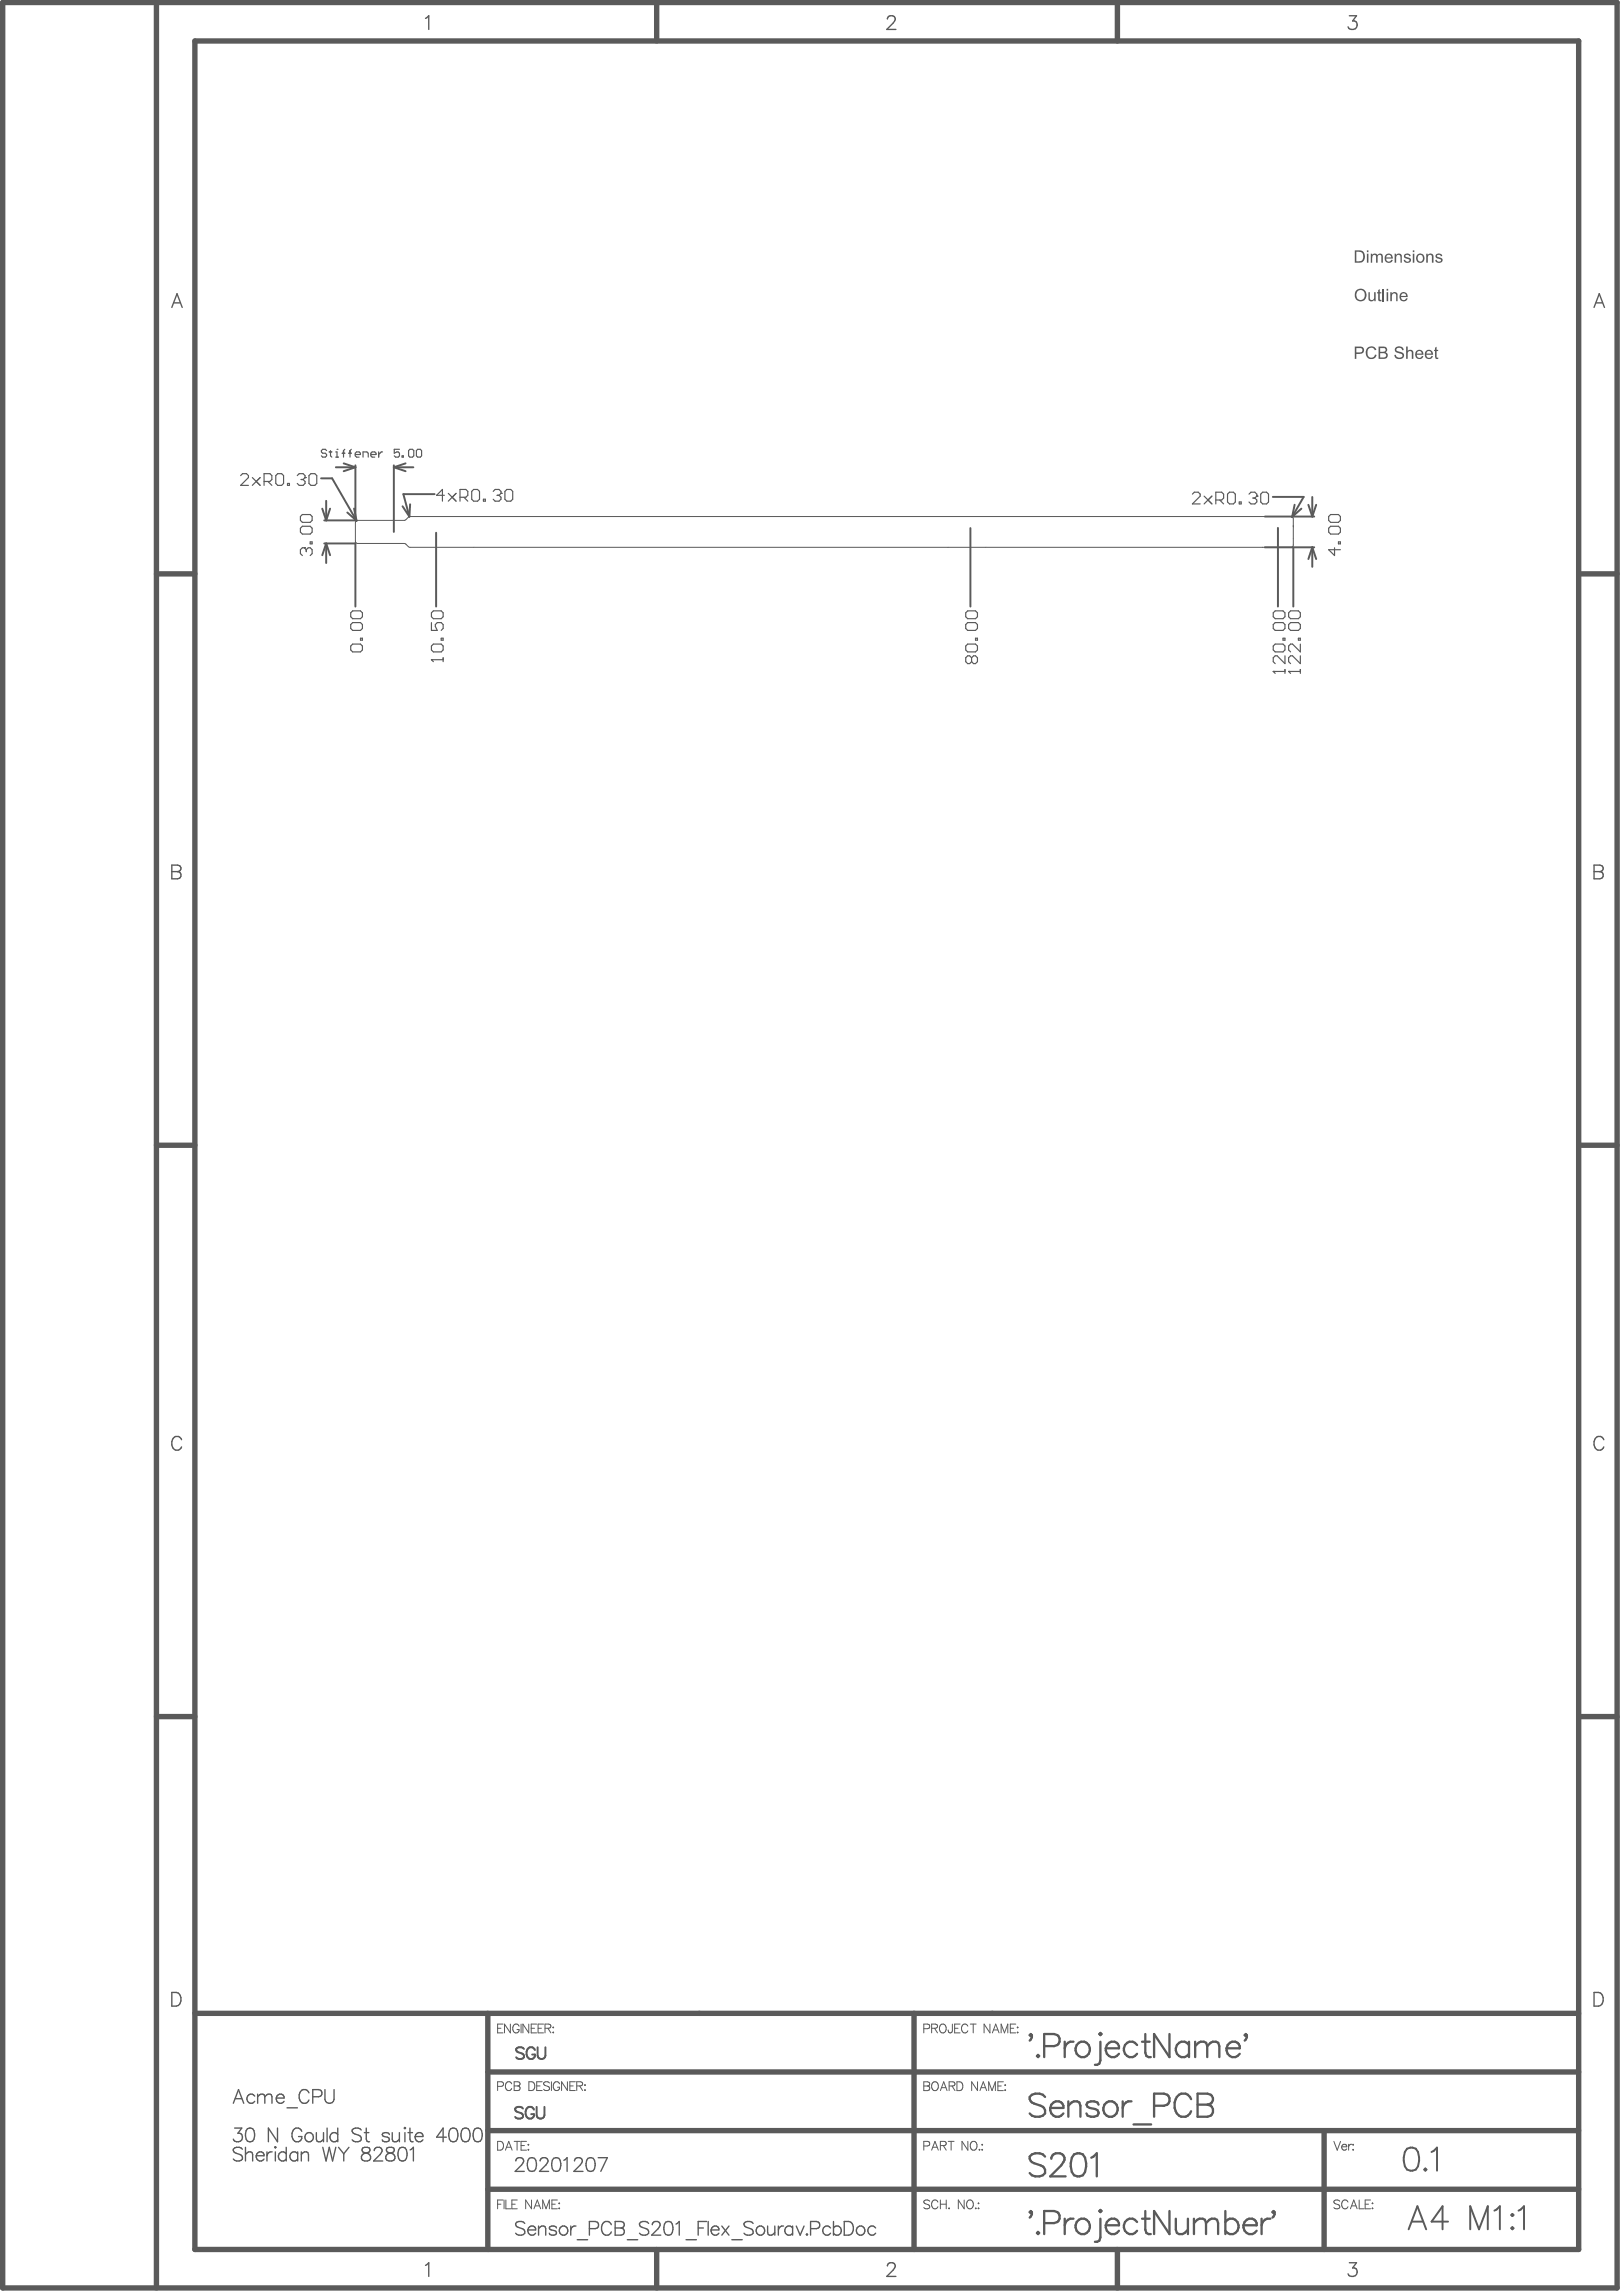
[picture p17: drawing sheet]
<svg xmlns="http://www.w3.org/2000/svg" width="351mm" height="496mm" viewBox="0 0 351 496" stroke-linecap="round" stroke-linejoin="round" font-family="sans-serif">
<path d="M76.9 113v4M77.4 117.5h10M77.4 112.5h10M87.8 117.7l.5 .5M88.3 111.9l-.5 .5M88.7 118.4h190.5M88.7 111.7h190.5M279.7 112.2v5.7" fill="none" stroke="#5a5a5a" stroke-width=".22"/>
<g fill="#5a5a5a">
<path d="M296 63.2h.3v1.1a.48 .48 0 0 0 .5 .6 .48 .48 0 0 0 .4-.6v-1.1h.3v1.9h-.3v-.3l-.5 .4-.7-.2z"/>
<path d="M298.1 62.7l.3-.2v.7h.3v.3h-.3v1.3h.3l.1 .3h-.5l-.2-.2v-1.4h-.3v-.3h.3z"/>
<path d="M293.6 63l-.3 1 .2 .5 .5 .3 .4 .1 .5-.3 .3-1.1a.93 .93 0 0 0-.7-.7 .93 .93 0 0 0-.9 .2zM292.9 63.8a1.35 1.35 0 0 1 2.7 0 1.35 1.35 0 0 1-2.7 0z"/>
</g>
<path d="M299.2 62.5v2.6" fill="none" stroke="#5a5a5a" stroke-width=".34"/>
<g fill="#5a5a5a">
<path d="M300.7 63.2h.3v.3l.5-.3h.5l.2 .3 .1 1.6h-.3v-1.1a.48 .48 0 0 0-.6-.5 .48 .48 0 0 0-.4 .6v1h-.3z"/>
<path d="M299.9 62.5h.3v.4h-.3zM299.9 63.2h.3v1.9h-.3z"/>
<path d="M303.2 63.6l-.2 .4h1.1a.55 .55 0 0 0-.3-.5 .55 .55 0 0 0-.6 .1zM303 63.4l.4-.2h.5l.3 .3 .2 .5v.3h-1.4a.57 .57 0 0 0 .4 .6 .57 .57 0 0 0 .7-.4l.3 .1a.97 .97 0 0 1-1.5 .3 .97 .97 0 0 1 .1-1.5z"/>
</g>
<g fill="none" stroke="#5a5a5a" stroke-width=".22">
<path d="M76.9 117l.2 .5h.3M77.4 112.5l-.3 .1-.2 .4M87.4 117.5l.4 .2M87.8 112.4l-.4 .1M88.3 118.2l.4 .2M88.7 111.7l-.4 .2M279.2 111.7l.4 .3 .1 .2M279.7 117.9l-.1 .2-.4 .3M107.6 438.7h.7M108.8 437.8h-1.2v1.9h1.2M110.4 437.8v1.9l-1.3-1.9v1.9M112.3 438.2a.7 .7 0 0 0-.8-.4 .7 .7 0 0 0-.6 .7v.4a.68 .68 0 0 0 .7 .8 .68 .68 0 0 0 .7-.8h-.5"/>
<path d="M112.7 437.8v1.9M114.4 437.8v1.9l-1.3-1.9v1.9M114.9 438.7h.7M116.1 437.8h-1.2v1.9h1.2M116.4 438.7h.7M117.6 437.8h-1.2v1.9h1.2M117.9 438.7l1.1-.1 .1-.3-.1-.4-.3-.1h-.8v1.9M118.5 438.7l.6 1M119.6 438.5h.1zM119.6 439.6h.1zM199.8 438.8h.8a.5 .5 0 0 0 .5-.5 .5 .5 0 0 0-.5-.5h-.8v1.9M201.5 438.7l1.1-.1 .2-.3-.1-.4-.4-.1h-.8v1.9"/>
<path d="M202.1 438.7l.7 1M203.5 437.9a.91 .91 0 0 1 1.1 .4 .91 .91 0 0 1-.2 1.1 .7 .7 0 0 1-.8 .2 .7 .7 0 0 1-.4-.7l.1-.7zM206 437.8l-.1 1.7-.3 .2-.3-.1-.2-.6M206.5 438.7h.7M207.6 437.8h-1.1v1.9h1.1M209.3 438.2a.7 .7 0 0 0-.8-.4 .7 .7 0 0 0-.5 .7v.4a.7 .7 0 0 0 .5 .8 .7 .7 0 0 0 .8-.5M209.8 437.8h1.3M210.5 437.8v1.9M214.1 437.8v1.9l-1.3-1.9v1.9M214.6 439.7l.7-1.9 .8 1.9M214.9 439h.9M216.5 439.7v-1.9l.7 1.9 .8-1.9v1.9"/>
<path d="M218.5 438.7h.7M219.7 437.8h-1.2v1.9h1.2M220.1 438.4v.2zM220.1 439.5v.2zM199.8 450.3h.8l.4 .1 .1 .4-.5 .4a.5 .5 0 0 1 .5 .5 .5 .5 0 0 1-.5 .5h-.8zM199.8 451.2h.8M201.9 450.3a.91 .91 0 0 1 1 .4 .91 .91 0 0 1-.1 1.2 .7 .7 0 0 1-.8 .2 .7 .7 0 0 1-.5-.7v-.4zM203.4 452.2l.7-1.9 .7 1.9M203.7 451.5h.9M205.3 451.2l1.1-.1 .1-.3-.1-.4-.3-.1h-.8v1.9M205.9 451.2l.6 1M207 450.3h.6a1.02 1.02 0 0 1 .7 .9 1.02 1.02 0 0 1-.7 1h-.6z"/>
<path d="M211.4 450.3v1.9l-1.3-1.9v1.9M211.9 452.2l.8-1.9 .7 1.9M212.2 451.5h.9M213.8 452.2v-1.9l.8 1.9 .7-1.9v1.9M215.8 451.2h.7M217 450.3h-1.2v1.9h1.2M217.4 450.9v.2zM217.4 452v.2zM107.6 463.1h.7a1.02 1.02 0 0 1 .6 1 1.02 1.02 0 0 1-.6 .9h-.7zM109.3 465l.7-1.9 .8 1.9M109.6 464.4h.9M111.2 463.1h1.3"/>
<path d="M111.8 463.1v1.9M112.7 464h.7M113.9 463.1h-1.2v1.9h1.2M114.2 463.9h.2zM114.2 464.9h.2zM201.1 476.1a.72 .72 0 0 0-.7-.3 .72 .72 0 0 0-.6 .5l.2 .2 .9 .4 .2 .5a.83 .83 0 0 1-1.3 0M202.8 476.3a.7 .7 0 0 0-.8-.5 .7 .7 0 0 0-.5 .7v.5a.7 .7 0 0 0 .5 .7 .7 .7 0 0 0 .8-.4M203.4 475.8v1.9M203.4 476.7h1.2M204.6 475.8v1.9M205.3 477.5v.2zM208.5 475.8v1.9l-1.2-1.9v1.9"/>
<path d="M209.4 475.9a.91 .91 0 0 1 1.1 .4 .91 .91 0 0 1-.2 1.1 .7 .7 0 0 1-.8 .3 .7 .7 0 0 1-.4-.7v-.7zM211 477.5v.2zM211.6 476.4v.2zM211.6 477.5v.2zM288.5 463.1l.7 1.9 .7-1.9M289.8 476.1a.72 .72 0 0 0-.7-.3 .72 .72 0 0 0-.6 .5l.2 .2 .9 .4 .2 .5a.83 .83 0 0 1-1.3 0M290.2 464.3a.6 .6 0 0 0 .3 .7 .6 .6 0 0 0 .8-.2M290.4 463.9h.7l.2 .4h-1.1zM291.5 476.3a.7 .7 0 0 0-.8-.5 .7 .7 0 0 0-.5 .7v.5a.7 .7 0 0 0 .5 .7 .7 .7 0 0 0 .8-.4M291.7 463.8v1.2M292.1 477.7l.7-1.9 .7 1.9M292.3 477.1h.9"/>
<path d="M292.4 463.8a.61 .61 0 0 0-.7 .5M292.7 463.8v.1zM292.7 464.9v.1zM294 475.8v1.9h1M295.3 476.7h.7M296.4 475.8h-1.1v1.9h1.1M296.7 476.5h.2zM296.7 477.6h.2z"/>
</g>
<g fill="none" stroke="#5a5a5a" stroke-width="1.2">
<path d="M.6 .5h349.1v494.3h-349.1zM33.8 .5v494.3M42.1 8.9h299.3v477.6h-299.3zM142 .5v8.4M241.7 .5v8.4M33.8 124.1h8.3M341.4 124.1h8.3M33.8 247.7h8.3M341.4 247.7h8.3M33.8 371.3h8.3M341.4 371.3h8.3M42.1 435.4h299.3"/>
<path d="M105.5 435.4v51.1M197.7 435.4v51.1M105.5 448.1h235.9M105.5 473.5h235.9M105.5 460.8h235.9M286.4 460.8v25.7M142 486.5v8.3M241.7 486.5v8.3"/>
</g>
<g fill="none" stroke="#5a5a5a" stroke-width=".3">
<path d="M92 4l.7-.6v3M191.9 4.1l.3-.6 .9-.1a.72 .72 0 0 1 .4 1.1l-1.7 1.9h2M291.8 3.4h1.6l-.9 1.1a.95 .95 0 0 1 1 1.1 .95 .95 0 0 1-1.2 .8l-.5-.2-.3-.4M37.2 66.5l1.1-3 1.1 3M37.6 65.5h1.4M344.8 66.5l1.1-3 1.1 3M345.2 65.5h1.4M37.2 187.1l1.6 .1a.68 .68 0 0 1 0 1.2l-.4 .1a.78 .78 0 0 1 .8 .8 .78 .78 0 0 1-.8 .8h-1.2zM37.2 188.5h1.2M344.8 187.1l1.6 .1a.68 .68 0 0 1 0 1.2l-.4 .1a.78 .78 0 0 1 .8 .8 .78 .78 0 0 1-.8 .8h-1.2zM344.8 188.5h1.2M39.3 311.4a1.09 1.09 0 0 0-1.3-.7 1.09 1.09 0 0 0-.8 1.1 1.29 1.29 0 0 0 .2 1.4 1.29 1.29 0 0 0 1.4 .3l.5-.6"/>
<path d="M346.9 311.4a1.09 1.09 0 0 0-1.3-.7 1.09 1.09 0 0 0-.8 1.1 1.29 1.29 0 0 0 .2 1.4 1.29 1.29 0 0 0 1.4 .3l.5-.6M37.2 430.9h.9a1.58 1.58 0 0 1 1.1 1.5 1.58 1.58 0 0 1-1.1 1.5h-.9zM344.8 430.9h.9a1.58 1.58 0 0 1 1.1 1.5 1.58 1.58 0 0 1-1.1 1.5h-.9zM92 489.9l.7-.5v2.9M191.9 490.1l.3-.6 .9-.1a.72 .72 0 0 1 .4 1.1l-1.7 1.8h2M291.8 489.4h1.6l-.9 1.1a.95 .95 0 0 1 1 1.1 .95 .95 0 0 1-1.2 .7l-.5-.1-.3-.4"/>
</g>
<path d="M113.1 456a.95 .95 0 0 0-.9-.4 .95 .95 0 0 0-.8 .7l.3 .3 .9 .4a.62 .62 0 0 1 .5 .5 .62 .62 0 0 1-.2 .6 1.16 1.16 0 0 1-1.5-.3M113.3 443.1a.95 .95 0 0 0-.9-.4 .95 .95 0 0 0-.8 .7l.3 .3 .9 .4a.62 .62 0 0 1 .5 .5 .62 .62 0 0 1-.2 .6 1.16 1.16 0 0 1-1.5-.2M115.5 456.3a.93 .93 0 0 0-1.1-.6 .93 .93 0 0 0-.7 .9 1.11 1.11 0 0 0 .2 1.2 1.11 1.11 0 0 0 1.2 .3l.4-.5v-.4h-.6M115.7 443.4a.93 .93 0 0 0-1.1-.6 .93 .93 0 0 0-.7 .9 1.11 1.11 0 0 0 .2 1.3 1.11 1.11 0 0 0 1.2 .2l.4-.5v-.4h-.6M116.1 455.7v1.8a.85 .85 0 0 0 .8 .7 .85 .85 0 0 0 .9-.7v-1.8M116.3 442.8v1.8a.85 .85 0 0 0 .8 .7 .85 .85 0 0 0 .9-.7v-1.8M304.3 464.7a1.62 1.62 0 0 1 2.4 .7 4.1 4.1 0 0 1-.5 3.8 1.62 1.62 0 0 1-2.4-.7 4.1 4.1 0 0 1 .5-3.8zM308.3 469l.2 .2-.2 .3-.3-.3zM309.6 465.4l.5-.2 .7-.7v5" fill="none" stroke="#5a5a5a" stroke-width=".42"/>
<g fill="none" stroke="#5a5a5a" stroke-width=".5">
<path d="M238 439.7l.2 .2-.2 .3-.2-.3zM247.7 439.9v4.1l.2 .7 .5 .2h.5M252.9 439.9v5l-3.3-5v5M222.9 440.4l-.2-.2 .2-.3a.92 .92 0 0 1-.2 1.4M224.5 444.4l.2 .3-.2 .2-.2-.2zM225.8 442.5h2.2a1.31 1.31 0 0 0 1.2-1.3 1.31 1.31 0 0 0-1.2-1.3h-2.2v5M226 453.5a2.19 2.19 0 0 0-3.3 0 1.27 1.27 0 0 0 .9 1.5l1.5 .4a1.21 1.21 0 0 1 .9 .9 1.21 1.21 0 0 1-.5 1.3 2.29 2.29 0 0 1-2.8-.5M227.1 455.9a1.57 1.57 0 0 0 1 1.8 1.57 1.57 0 0 0 1.9-.6M227.8 454.7a1.32 1.32 0 0 1 1.5-.1 1.32 1.32 0 0 1 .7 1.3h-2.9l.3-.7zM230.3 441.6v3.3M231.1 455.4l.7-.7 .4-.2h.8l.4 .2 .3 .7v2.4M231.1 454.5v3.3"/>
<path d="M232.2 441.6a1.6 1.6 0 0 0-1.9 1.4M233.3 441.8a1.67 1.67 0 0 1 2.4 .9 1.67 1.67 0 0 1-1.2 2.2 1.69 1.69 0 0 1-1.8-1.1 1.69 1.69 0 0 1 .6-2zM237.6 455.2l-.3-.5-.7-.2h-.7l-.7 .2-.2 .5 .2 .5 2.1 .7 .3 .5-.3 .7-.7 .2h-.7l-.7-.2-.2-.5M238 441.6v4l-.2 .7-.5 .3h-.5M238.9 455.2a1.65 1.65 0 0 1 2.8 .4 1.65 1.65 0 0 1-1.9 2.2 1.74 1.74 0 0 1-.9-2.6zM239.2 443a1.57 1.57 0 0 0 .9 1.8 1.57 1.57 0 0 0 1.9-.6M239.9 441.8a1.32 1.32 0 0 1 1.4-.1 1.32 1.32 0 0 1 .7 1.3h-2.8l.2-.7zM242.8 454.5v3.3M244.7 454.5a1.61 1.61 0 0 0-1.9 1.4M245.2 459.5h3.8M245.9 442.3a1.65 1.65 0 0 0-2.8 .4 1.65 1.65 0 0 0 1.9 2.2l.9-.7M247 441.6h1.7"/>
<path d="M249.6 455.4h2.1a1.31 1.31 0 0 0 1.3-1.3 1.31 1.31 0 0 0-1.3-1.3h-2.1v5M257.2 442.3a1.65 1.65 0 0 0-2.9 .4 1.65 1.65 0 0 0 1.9 2.2l1-.7M257.2 441.6v3.3M257.6 454a1.73 1.73 0 0 0-1.7-1.3 1.73 1.73 0 0 0-1.6 1.3 2.82 2.82 0 0 0 1.2 3.8 1.77 1.77 0 0 0 2.1-1.2M258.5 442.5l.7-.7 .5-.2h.7l.5 .2 .2 .7M258.5 441.6v3.3M259 452.8h2.1l.8 .3a1.15 1.15 0 0 1 0 1.9l-.8 .2a1.31 1.31 0 0 1 1.3 1.3 1.31 1.31 0 0 1-1.3 1.3h-2.1zM259 455.2h2.1M261.1 442.5l.7-.7 .5-.2h.7l.5 .2 .2 .7v2.4M261.1 442.5v2.4M265.3 443a1.57 1.57 0 0 0 .9 1.8 1.57 1.57 0 0 0 1.9-.6M266 441.8a1.32 1.32 0 0 1 1.5-.1 1.32 1.32 0 0 1 .6 1.3h-2.8l.2-.7z"/>
<path d="M269.4 440.4l-.2-.2 .2-.3a.92 .92 0 0 1-.2 1.4M226 466.4a2.19 2.19 0 0 0-3.3 0 1.27 1.27 0 0 0 .9 1.5l1.5 .4a1.21 1.21 0 0 1 .9 .9 1.21 1.21 0 0 1-.5 1.3 2.29 2.29 0 0 1-2.8-.5M227.4 466.9a1.24 1.24 0 0 1 .9-1.2h1a1.22 1.22 0 0 1 .7 1.9l-.5 .7-2.4 2.4h3.4M232.3 465.9a1.62 1.62 0 0 1 2.4 .8 4.1 4.1 0 0 1-.5 3.8 1.62 1.62 0 0 1-2.4-.7 4.1 4.1 0 0 1 .5-3.9zM236 466.7l.5-.3 .7-.7v5"/>
</g>
<g fill="#5a5a5a">
<path d="M295.9 75.1l.3-.1a1.08 1.08 0 0 1 1.5 .7l-.4 .1a.85 .85 0 0 0-1.1-.5 .85 .85 0 0 0-.5 1.1 .81 .81 0 0 0 .7 .9 .81 .81 0 0 0 1-.6l.3 .1-.3 .6-.4 .2-.6 .1a1.28 1.28 0 0 1-1-1.5l.1-.5z"/>
<path d="M301.8 75.2l.6-.3 .7 .1 .4 .3 .1 .4-.3 .1a.64 .64 0 0 0-.7-.6 .64 .64 0 0 0-.6 .6l1.2 .4a.8 .8 0 0 1 .4 1.1 .8 .8 0 0 1-1.1 .4 .93 .93 0 0 1-1-.9h.4a.71 .71 0 0 0 .7 .6 .71 .71 0 0 0 .7-.6l-.2-.2-1.2-.4a.72 .72 0 0 1-.1-1z"/>
<path d="M304.1 74.9h.3v1l.4-.2h.5a.61 .61 0 0 1 .4 .7v1.2h-.4v-1.2a.46 .46 0 0 0-.5-.5 .46 .46 0 0 0-.4 .7v1h-.3z"/>
<path d="M310.4 75.2l.3-.2v.7h.3v.2h-.3v1.4h.3v.3a.44 .44 0 0 1-.5 0 .44 .44 0 0 1-.1-.5v-1.2h-.2v-.2h.2z"/>
<path d="M293.3 75.3v.9h.8a.48 .48 0 0 0 .6-.4 .48 .48 0 0 0-.6-.5zM293 74.9l1.4 .1a.81 .81 0 0 1 .6 1 .81 .81 0 0 1-1 .6h-.7v1h-.3z"/>
<path d="M298.5 75.3v.8h.7a.42 .42 0 0 0 .5-.4 .42 .42 0 0 0-.6-.4zM298.5 76.4v.9h.9a.46 .46 0 0 0 .4-.6 .46 .46 0 0 0-.6-.3zM298.2 74.9h1a.68 .68 0 0 1 .8 .5 .68 .68 0 0 1-.4 .8h.1a.74 .74 0 0 1 .4 1 .74 .74 0 0 1-.9 .4h-1z"/>
<path d="M306.6 76l-.2 .5h1.1a.54 .54 0 0 0-.3-.5 .54 .54 0 0 0-.6 0zM306.4 75.8l.6-.2 .4 .1 .3 .3 .2 .6-1.5 .1a.59 .59 0 0 0 .3 .6 .59 .59 0 0 0 .7-.1l.1-.2 .3 .1a.95 .95 0 0 1-1.3 .4 .95 .95 0 0 1-.3-1.4z"/>
<path d="M308.7 76l-.2 .5h1.1a.54 .54 0 0 0-.3-.5 .54 .54 0 0 0-.6 0zM308.4 75.9l.4-.2h.6l.4 .3 .1 .6v.1h-1.4a.59 .59 0 0 0 .3 .6 .59 .59 0 0 0 .7-.1l.1-.2 .3 .1a.95 .95 0 0 1-1.4 .4 .95 .95 0 0 1-.2-1.4z"/>
</g>
<g fill="none" stroke="#5a5a5a" stroke-width=".22">
<path d="M107.6 451.2h.8a.5 .5 0 0 0 .5-.5 .5 .5 0 0 0-.5-.5h-.8v1.9M110.7 450.7a.7 .7 0 0 0-.8-.5 .7 .7 0 0 0-.6 .8v.4a.7 .7 0 0 0 .6 .7 .7 .7 0 0 0 .8-.4M111.2 450.2h.8l.4 .2v.6l-.4 .1a.5 .5 0 0 1 .5 .5 .5 .5 0 0 1-.5 .5h-.8zM111.2 451.1h.8M114.4 450.2h.6a1.02 1.02 0 0 1 .7 1 1.02 1.02 0 0 1-.7 .9h-.6zM116.1 451.1h.7M117.3 450.2h-1.2v1.9h1.2M118.8 450.5a.71 .71 0 0 0-.7-.3 .71 .71 0 0 0-.5 .5l.2 .3 .9 .3 .1 .6a.83 .83 0 0 1-1.2 0M119.3 450.2v1.9M121 450.7a.7 .7 0 0 0-.8-.5 .7 .7 0 0 0-.5 .8v.4a.68 .68 0 0 0 .6 .8 .68 .68 0 0 0 .7-.8h-.4M122.7 450.2v1.9l-1.2-1.9v1.9M123.2 451.1h.8"/>
<path d="M124.4 450.2h-1.2v1.9h1.2M124.7 451.1h1.1l.2-.3-.1-.4-.3-.2h-.9v1.9M125.4 451.1l.6 1M126.5 450.9v.2zM126.5 452v.1zM107.6 476.7h.7M108.8 475.8h-1.2v1.9M109 475.8v1.9M109.4 475.8v1.9h1.1M110.7 476.7h.7M111.9 475.8h-1.2v1.9h1.2M115 475.8v1.9l-1.3-1.9v1.9"/>
<path d="M115.5 477.7l.7-1.9 .7 1.9M115.8 477.1h.9M117.4 477.7v-1.9l.7 1.9 .7-1.9v1.9M119.4 476.7h.7M120.5 475.8h-1.1v1.9h1.1M120.9 476.4v.2zM120.9 477.5v.2zM199.8 464.1h.8a.5 .5 0 0 0 .5-.5 .5 .5 0 0 0-.5-.5h-.8v1.9M201.5 465l.7-1.9 .7 1.9M201.8 464.4h.9M203.4 464l1.1-.1 .1-.2v-.4l-.4-.2h-.8v1.9M204 464l.6 1"/>
<path d="M205.1 463.1h1.2M205.7 463.1v1.9M209.3 463.1v1.9l-1.2-1.9v1.9M210.2 463.2a.91 .91 0 0 1 1.1 .4 .91 .91 0 0 1-.2 1.2 .7 .7 0 0 1-.8 .2 .7 .7 0 0 1-.5-.7v-.4zM211.8 464.9v.1zM212.4 463.8v.1zM212.4 464.9v.1z"/>
</g>
<g fill="none" stroke="#5a5a5a" stroke-width=".3">
<path d="M50.5 454.9l1.1-3 1.1 3M50.9 453.9h1.4M55.1 453.3a.94 .94 0 0 0-1.4-.1 .94 .94 0 0 0 0 1.4 .94 .94 0 0 0 1.4-.1M55.7 453.5l.7-.6 .7 .2 .2 .4M55.7 452.9v2M57.3 453.5l.7-.6 .7 .2 .1 1.8M57.3 453.5v1.4M59.7 453.8a.93 .93 0 0 0 .6 1 .93 .93 0 0 0 1.1-.3M60.2 453.1a.78 .78 0 0 1 .8-.1 .78 .78 0 0 1 .4 .8h-1.7zM62.1 455.9h2.2M66.8 452.6a1.09 1.09 0 0 0-1.2-.7 1.09 1.09 0 0 0-.9 1.2 1.29 1.29 0 0 0 .3 1.4 1.29 1.29 0 0 0 1.4 .3l.4-.6M67.6 453.5h1.3a.78 .78 0 0 0 .7-.8 .78 .78 0 0 0-.7-.8h-1.3v3"/>
<path d="M70.3 451.9v2.1a1 1 0 0 0 1 .9 1 1 0 0 0 .9-.9v-2.1M50.7 460.3h1.6l-.9 1.1a.95 .95 0 0 1 1.1 1.1 .95 .95 0 0 1-1.3 .7l-.5-.1-.2-.4M52.4 464.8a1.3 1.3 0 0 0-1.9 0 .75 .75 0 0 0 .5 .9l.9 .3a.72 .72 0 0 1 .5 .5 .72 .72 0 0 1-.3 .7 1.36 1.36 0 0 1-1.6-.2M53.1 464.4v3M53.1 466l.7-.6 .7 .1 .1 1.9M53.5 460.4a.96 .96 0 0 1 1.4 .4 2.45 2.45 0 0 1-.3 2.3 .96 .96 0 0 1-1.4-.4 2.45 2.45 0 0 1 .3-2.3zM55.4 466.2a.93 .93 0 0 0 .6 1.1 .93 .93 0 0 0 1.1-.3M55.8 465.5a.78 .78 0 0 1 .9 0 .78 .78 0 0 1 .4 .7h-1.7zM57.7 465.4v2M58.9 465.4a.95 .95 0 0 0-1.2 .8M59.4 464.4l.2-.1 .1 .1-.1 .2zM59.6 465.4v2"/>
<path d="M60 460.3v2.9l-2-2.9v2.9M61.9 465.8a.94 .94 0 0 0-1.4-.1 .94 .94 0 0 0 0 1.4 .94 .94 0 0 0 1.4-.1M61.9 464.4v3M64.4 465.8a.94 .94 0 0 0-1.4-.1 .94 .94 0 0 0 0 1.4 .94 .94 0 0 0 1.4-.1M64.4 465.4v2M65.2 466l.7-.6 .7 .1 .1 1.9M65.2 465.4v2M65.3 461a1.09 1.09 0 0 0-1.3-.8 1.09 1.09 0 0 0-.8 1.2 1.29 1.29 0 0 0 .2 1.4 1.29 1.29 0 0 0 1.4 .3l.5-.6v-.4h-.7M68.4 461.2l.2 1.9 .7 .1 .7-.5M69.8 464.4l.7 3 .7-3 .7 3 .7-3M70 461.2v2M70.7 460.3v2.9"/>
<path d="M73 461.7a.94 .94 0 0 0-1.3-.2 .94 .94 0 0 0 0 1.4 .94 .94 0 0 0 1.3-.1M73 460.3v2.9M73.2 464.4l1.1 1.4M74.3 465.8v1.6M75.5 464.4l-1.2 1.4M78.1 460.7a1.3 1.3 0 0 0-1.9 0 .76 .76 0 0 0 .5 .8l.9 .3a.72 .72 0 0 1 .5 .6 .72 .72 0 0 1-.3 .7 1.36 1.36 0 0 1-1.6-.3M78.5 464.6a.6 .6 0 0 0 .2 .9 1.22 1.22 0 0 1 1.4 1.3 1.03 1.03 0 0 1-1.1 .6 1.03 1.03 0 0 1-.8-1 1.36 1.36 0 0 1 1.4-.9 .6 .6 0 0 0 .3-.9l-.5-.2zM78.8 461.2h1M79.2 460.3v2.4l.2 .4 .5 .1M80.9 465.1l.3-.5 .9-.2a.72 .72 0 0 1 .4 1.1l-1.7 1.9h2M83.7 464.6a.6 .6 0 0 0 .3 .9 1.22 1.22 0 0 1 1.4 1.3 1.03 1.03 0 0 1-1.2 .6 1.03 1.03 0 0 1-.8-1 1.36 1.36 0 0 1 1.4-.9 .6 .6 0 0 0 .3-.9l-.4-.2zM84.2 461.7a.89 .89 0 0 0-1.5 0l.4 .4 1 .3 .1 .4a.89 .89 0 0 1-1.5 0"/>
<path d="M84.8 461.2l.2 1.9 .7 .1 .7-.5M86.4 461.2v2M86.5 464.6a.96 .96 0 0 1 1.4 .4 2.45 2.45 0 0 1-.3 2.2 .96 .96 0 0 1-1.4-.4 2.44 2.44 0 0 1 .3-2.2zM87.6 460.1l.1 .2-.1 .1-.2-.1zM87.6 461.2v2M88.2 461.2h1M88.7 460.3v2.4l.1 .4 .6 .1M88.7 465l.7-.6v3M89.8 462.1a.93 .93 0 0 0 .5 1 .93 .93 0 0 0 1.2-.3M90.2 461.4a.78 .78 0 0 1 .9-.1 .78 .78 0 0 1 .4 .8h-1.7zM96.5 462.2h-2.1l1.4-1.9v2.9M97.5 460.4a.96 .96 0 0 1 1.4 .4 2.45 2.45 0 0 1-.3 2.3 .96 .96 0 0 1-1.4-.4 2.45 2.45 0 0 1 .3-2.3z"/>
<path d="M100.1 460.4a.96 .96 0 0 1 1.4 .4 2.45 2.45 0 0 1-.3 2.3 .96 .96 0 0 1-1.4-.4 2.45 2.45 0 0 1 .3-2.3zM102.7 460.4a.96 .96 0 0 1 1.5 .4 2.45 2.45 0 0 1-.3 2.3 .96 .96 0 0 1-1.4-.4 2.45 2.45 0 0 1 .2-2.3zM111.6 467.4l.2-.6 .9-.1a.72 .72 0 0 1 .4 1.1l-1.7 1.8h2M114.5 466.8a.96 .96 0 0 1 1.4 .4 2.45 2.45 0 0 1-.3 2.3 .96 .96 0 0 1-1.4-.4 2.45 2.45 0 0 1 .3-2.3zM116.8 467.4l.3-.6 .8-.1a.72 .72 0 0 1 .5 1.1l-1.7 1.8h2M119.7 466.8a.96 .96 0 0 1 1.4 .4 2.45 2.45 0 0 1-.2 2.3 .96 .96 0 0 1-1.4-.4 2.45 2.45 0 0 1 .2-2.3zM121.9 467.2l.7-.5v2.9M124.3 467.4l.2-.6 .9-.1a.72 .72 0 0 1 .4 1.1l-1.7 1.8h2M127.2 466.8a.96 .96 0 0 1 1.4 .4 2.44 2.44 0 0 1-.3 2.3 .96 .96 0 0 1-1.4-.4 2.45 2.45 0 0 1 .3-2.3zM129.4 466.7h1.9l-1.4 2.9M113.5 480.9a1.3 1.3 0 0 0-2 0 .76 .76 0 0 0 .6 .8l.8 .3a.72 .72 0 0 1 .6 .6 .72 .72 0 0 1-.3 .7 1.36 1.36 0 0 1-1.7-.3M114.2 482.3a.93 .93 0 0 0 .5 1 .93 .93 0 0 0 1.1-.3"/>
<path d="M114.6 481.6a.78 .78 0 0 1 .8-.1 .78 .78 0 0 1 .4 .8h-1.6zM116.5 482l.7-.6 .7 .2 .1 1.8M116.5 481.4v2M120.3 481.9a.89 .89 0 0 0-1.5 0l.1 .2 1.3 .5 .1 .4a.89 .89 0 0 1-1.5 0M123.4 481.4v2M124.6 481.4a.95 .95 0 0 0-1.2 .9M124.8 484.4h2.3M127.5 482h1.2a.78 .78 0 0 0 .8-.8 .78 .78 0 0 0-.8-.7h-1.2v2.9M132.2 481.2a1.09 1.09 0 0 0-1.2-.7 1.09 1.09 0 0 0-.9 1.1 1.29 1.29 0 0 0 .3 1.4 1.29 1.29 0 0 0 1.4 .3l.4-.6M133 480.5l1.7 .1a.68 .68 0 0 1 0 1.1l-.4 .2a.78 .78 0 0 1 .7 .7 .78 .78 0 0 1-.7 .8h-1.3zM133 481.9h1.3M135.7 484.4h2.2"/>
<path d="M140.3 480.9a1.3 1.3 0 0 0-2 0 .76 .76 0 0 0 .6 .8l.8 .3a.72 .72 0 0 1 .6 .6 .72 .72 0 0 1-.3 .7 1.36 1.36 0 0 1-1.7-.3M141.1 481.2l.3-.6 .8-.1a.72 .72 0 0 1 .4 1.1l-1.7 1.8h2M144 480.6a.96 .96 0 0 1 1.4 .4 2.45 2.45 0 0 1-.3 2.3 .96 .96 0 0 1-1.4-.4 2.45 2.45 0 0 1 .3-2.3zM146.2 481l.7-.5v2.9M148.4 484.4h2.2M151 481.9h1.1M152.8 480.5h-1.8v2.9M153.2 480.5v2.9M153.8 482.3a.93 .93 0 0 0 .5 1 .93 .93 0 0 0 1.2-.3M154.2 481.6a.78 .78 0 0 1 .9-.1 .78 .78 0 0 1 .4 .8h-1.7zM156.1 481.4l1.6 2M157.7 481.4l-1.6 2"/>
<path d="M158.3 484.4h2.2M162.9 480.9a1.3 1.3 0 0 0-2 0 .76 .76 0 0 0 .6 .8l.8 .3a.72 .72 0 0 1 .6 .6 .72 .72 0 0 1-.3 .7 1.36 1.36 0 0 1-1.7-.3M166 481.4l.2 1.9 .7 .1 .7-.5M167.6 481.4v2M168.3 481.4v2M169.5 481.4a.95 .95 0 0 0-1.2 .9M171.4 481.9a.94 .94 0 0 0-1.4-.2 .94 .94 0 0 0 0 1.4 .94 .94 0 0 0 1.4-.1M171.4 481.4v2M172.2 481.4l.9 2 .8-2M174.4 483.3l.1-.2 .2 .2-.2 .1zM175.3 482h1.3a.78 .78 0 0 0 .7-.8 .78 .78 0 0 0-.7-.7h-1.3v2.9M179.6 481.9a.94 .94 0 0 0-1.4-.2 .94 .94 0 0 0 0 1.4 .94 .94 0 0 0 1.4-.1"/>
<path d="M180.3 481.9a.94 .94 0 0 1 1.4-.2 .94 .94 0 0 1 0 1.4 .94 .94 0 0 1-1.4-.1M180.3 480.5v2.9M182.6 480.5h1a1.58 1.58 0 0 1 1 1.4 1.58 1.58 0 0 1-1 1.5h-1zM189.4 481.9a.94 .94 0 0 0-1.4-.2 .94 .94 0 0 0 0 1.4 .94 .94 0 0 0 1.4-.1"/>
<circle cx="66.8" cy="462.3" r=".98"/>
<circle cx="121.9" cy="482.4" r=".98"/>
<circle cx="164.4" cy="482.5" r=".98"/>
<circle cx="186.1" cy="482.5" r=".98"/>
</g>
<g fill="none" stroke="#5a5a5a" stroke-width=".42">
<path d="M69.4 103.5h2.4l5.3 9.1M69.7 110l.8 2.5M70.1 117.5h6.8M70.1 112.5h6.8M70.5 117.5l-.8 2.6M70.5 108.3v4.2M70.5 117.5v4.3M70.5 117.5l.9 2.6M71.4 110l-.9 2.5M72.6 101.1h4.3M74.3 100.2l2.6 .9M75.1 110.8l2 1.8"/>
<path d="M76.6 110l.5 2.6M76.9 100.6v11.9M76.9 117.5v13.7M76.9 101.1l-2.6 .8M85.2 101.1h4.2M85.2 101.1l2.5 .8M85.2 100.6v14.4M87.1 109.5l1.4 2.2M87.7 100.2l-2.5 .9M88.7 109.1l-.2 2.6M94 106.9h-6.8l1.3 4.8M94.3 115.2v16"/>
<path d="M209.9 114.2v17M273.5 118.4h10.7M273.6 111.7h10.6M275.3 107.5h6.7l-2.5 4.3M276.4 114.2v17M279.7 118.4v12.8M280 109.2l-.5 2.6M281.5 110l-2 1.8M283 109.2l.8 2.5M283.8 118.4l-.8 2.5M283.8 107.5v4.2M283.8 118.4v4.2"/>
<path d="M283.8 118.4l.9 2.5M284.7 109.2l-.9 2.5M323.2 478.1l.5-.2 .7-.7v5M327.1 478.8l.2 .3-.2 .2-.2-.2zM328.4 478.1l.5-.2 .7-.7v5M304.6 482.2l1.9-5 1.9 5M305.4 480.5h2.3M313.2 480.5h-3.6l2.4-3.3v5M318 482.2v-5l1.9 5 1.9-5v5M327.1 481.7l.2 .2-.2 .3-.2-.3z"/>
</g>
<g fill="none" stroke="#5a5a5a" stroke-width=".5">
<path d="M222.9 478.7l-.2-.3 .2-.2a.92 .92 0 0 1-.2 1.4M230.3 479.9v3.3M232.2 479.9a1.6 1.6 0 0 0-1.9 1.4M238 478l.2 .2-.2 .2-.2-.2zM238 479.9v4l-.2 .7-.5 .2h-.5M247 479.9h1.7M247.7 478.2v4l.2 .7 .5 .3h.5M252.9 478.2v5l-3.3-5v5M254.3 479.9v2.3l.2 .7 .5 .3h.7l.5-.3 .7-.7M256.9 479.9v3.3M258.2 479.9v3.3M265 478.2v5"/>
<path d="M272.9 479.9v3.3M274.8 479.9a1.6 1.6 0 0 0-1.9 1.4M275.4 478.7l-.2-.3 .2-.2a.92 .92 0 0 1-.2 1.4M224.5 482.7l.2 .2-.2 .3-.2-.3zM225.8 480.8h2.2a1.31 1.31 0 0 0 1.2-1.3 1.31 1.31 0 0 0-1.2-1.3h-2.2v5M233.3 480.1a1.67 1.67 0 0 1 2.4 .9 1.67 1.67 0 0 1-1.2 2.2 1.69 1.69 0 0 1-1.8-1.1 1.69 1.69 0 0 1 .6-2zM239.2 481.3a1.57 1.57 0 0 0 .9 1.8 1.57 1.57 0 0 0 1.9-.6M239.9 480.1a1.32 1.32 0 0 1 1.4-.1 1.32 1.32 0 0 1 .7 1.3h-2.8l.2-.7zM245.9 480.6a1.65 1.65 0 0 0-2.8 .4 1.65 1.65 0 0 0 1.9 2.2l.9-.7M258.2 480.8l.7-.7 .5-.2h.7l.5 .2 .2 .7M260.8 480.8l.7-.7 .5-.2h.7l.5 .2 .2 .7v2.4M260.8 480.8v2.4"/>
<path d="M265 480.6a1.65 1.65 0 0 1 2.9 .4 1.65 1.65 0 0 1-1.9 2.2l-1-.7M268.9 481.3a1.57 1.57 0 0 0 1 1.8 1.57 1.57 0 0 0 1.9-.6M269.6 480.1a1.32 1.32 0 0 1 1.5-.1 1.32 1.32 0 0 1 .7 1.3h-2.9l.3-.7z"/>
</g>
<g fill="none" stroke="#5a5a5a" stroke-width=".25">
<path d="M70.6 97.5l-.2-.3h-.6l-.3 .3v.2l.3 .3h.6l.2 .3v.3l-.2 .3h-.6l-.3-.3M71.2 97.7h.6M71.5 97.5v1.1l.3 .3M72.6 98.9h.6M72.6 97.7h.3v1.2M72.9 97.2h.1M74 98h.6M74.6 97.2l-.3 .3v1.4M75.4 98h.6M76 97.2l-.3 .3v1.4M76.8 98.3h1.2v-.3l-.3-.3h-.6l-.3 .3v.6l.3 .3h.6M78.5 98.9v-1.2h.9l.2 .3v.9"/>
<path d="M80.2 98.3h1.1v-.3l-.3-.3h-.5l-.3 .3v.6l.3 .3h.5M81.9 97.7v1.2M82.7 97.7h-.2l-.6 .6M86.4 97.2h-1.1v.8l.5-.3h.3l.3 .3v.6l-.3 .3h-.5l-.3-.3M87 98.6h.2v.3h-.2zM88.6 97.2h.6l.3 .3v1.1l-.3 .3h-.6l-.2-.3v-1.1zM90.3 97.2h.6l.3 .3v1.1l-.3 .3h-.6l-.2-.3v-1.1zM96.1 107.1h-1.7l1.3-1.2v2.5M97 106.7l1.6 1.7-.8-.9M98.6 106.7l-1.6 1.7M99.5 107.5h1.3l.4-.4v-.8l-.4-.4h-1.3v2.5M100.3 107.5l.9 .9"/>
<path d="M102 106.3l.4-.4h.9l.4 .4v1.7l-.4 .4h-.9l-.4-.4zM104.6 108h.4v.4h-.4zM106.7 106.3l.4-.4h.8l.5 .4v.4M107.5 107.1h.4M107.9 107.1l.5 .4v.5l-.5 .4h-.8l-.4-.4M108.4 106.7h.1M108.4 106.7l-.5 .4M109.2 106.3l.4-.4h.9l.4 .4v1.7l-.4 .4h-.9l-.4-.4zM257.9 106.9l.4-.4h.9l.4 .4v.4l-1.7 1.7h1.7M260.4 107.3l1.7 1.7M262.1 107.3l-1.7 1.7M262.9 108.1h1.3l.4-.4v-.8l-.4-.4h-1.3v2.5"/>
<path d="M263.8 108.1l.8 .9M265.5 106.9l.4-.4h.8l.5 .4v1.7l-.5 .4h-.8l-.4-.4zM268 108.6h.4v.4h-.4zM270.1 106.9l.4-.4h.9l.4 .4v.4M271 107.7h.4M271.4 107.7l.4 .4v.5l-.4 .4h-.9l-.4-.4M271.8 107.3h.1M271.8 107.3l-.4 .4M272.7 106.9l.4-.4h.8l.4 .4v1.7l-.4 .4h-.8l-.4-.4zM287.8 111.3h1.7l.4 .4v.9l-.4 .4h-1.7l-.4-.4v-.9zM287.8 113.8h1.7l.4 .4v.9l-.4 .4h-1.7l-.4-.4v-.9zM288.6 118.5v1.7l-1.2-1.3h2.5"/>
<path d="M289.5 117.2h.4v.4h-.4zM76.3 139.3h1.7l.4 .4v.9l-.4 .4h-1.7l-.4-.4v-.9zM76.3 132.1h1.7l.4 .4v.9l-.4 .4h-1.7l-.4-.4v-.9zM76.3 134.7h1.7l.4 .4v.8l-.4 .4h-1.7l-.4-.4v-.8zM78 138h.4v.5h-.4zM209.3 139.3h1.7l.4 .4v.9l-.4 .4h-1.7l-.4-.4v-.9zM209.3 134.7h1.7l.4 .4v.8l-.4 .4h-1.7l-.4-.4v-.8zM209.3 132.1h1.7l.4 .4v.9l-.4 .4h-1.7l-.4-.4v-.9zM211 138h.4v.5h-.4zM275.8 139.3h1.7l.4 .4v.9l-.4 .4h-1.7l-.4-.4v-.9zM275.8 134.7h1.7l.4 .4v.8l-.4 .4h-1.7l-.4-.4v-.8zM275.8 132.1h1.7l.4 .4v.9l-.4 .4h-1.7l-.4-.4v-.9z"/>
<path d="M277.5 138h.4v.5h-.4zM279.1 134.7h1.7l.4 .4v.8l-.4 .4h-1.7l-.4-.4v-.8zM279.1 132.1h1.7l.4 .4v.9l-.4 .4h-1.7l-.4-.4v-.9zM280.8 138h.4v.5h-.4zM281.2 139.3v1.7l-1.7-1.7h-.4l-.4 .4v.9l.4 .4M210.1 142.3l-.4-.5h-.4l-.4 .5v.8l.4 .4h.4l.4-.4M210.1 142.3l.5-.5h.4l.4 .5v.8l-.4 .4h-.4l-.5-.4M210.1 142.3v.8M275.4 145.2h.1M275.4 145.2h2.5M275.4 145.2l.4 .4M277.9 141.8v1.7l-1.7-1.7h-.4l-.4 .5v.8l.4 .4"/>
<path d="M277.9 144.8v.8M278.7 145.2h.1M278.7 145.2h2.5M278.7 145.2l.4 .4M281.2 141.8v1.7l-1.7-1.7h-.4l-.4 .5v.8l.4 .4M281.2 144.8v.8"/>
</g>
<g fill="#5a5a5a">
<path d="M296.5 54.9h.3v.3l.3-.3a.54 .54 0 0 1 .8 .3l.1-.2a.63 .63 0 0 1 .7-.1 .63 .63 0 0 1 .4 .6v1.3h-.4v-1.4l-.2-.3a.47 .47 0 0 0-.6 .6v1.1h-.3v-1.3a.42 .42 0 0 0-.5-.4 .42 .42 0 0 0-.3 .6v1.1h-.3z"/>
<path d="M301.6 54.9h.3v.3l.6-.4 .6 .3 .1 1.7h-.3v-1.2a.48 .48 0 0 0-.6-.5 .48 .48 0 0 0-.3 .7v1h-.4z"/>
<path d="M303.9 55l.6-.2a.58 .58 0 0 1 .6 .6h-.3l-.3-.3a.3 .3 0 0 0-.4 0 .3 .3 0 0 0 0 .4l.8 .3 .3 .3a.81 .81 0 0 1-.8 .8 .81 .81 0 0 1-.8-.7h.3l.3 .3a.33 .33 0 0 0 .5 .1 .33 .33 0 0 0-.1-.5l-.9-.4-.1-.3z"/>
<path d="M308.5 54.9h.3v.3l.5-.4 .6 .2 .1 .3v1.5h-.3v-1.2a.46 .46 0 0 0-.5-.5 .46 .46 0 0 0-.4 .7v1h-.3z"/>
<path d="M310.7 55l.8-.1 .3 .2 .1 .3h-.3l-.4-.3a.28 .28 0 0 0-.3 .1 .28 .28 0 0 0 0 .3l.5 .2a.61 .61 0 0 1 .5 .8 .61 .61 0 0 1-.8 .4l-.6-.3-.1-.4h.3a.43 .43 0 0 0 .5 .4 .43 .43 0 0 0 .4-.5l-1-.3-.2-.5z"/>
<path d="M293.3 54.4v2.1h.8a1.05 1.05 0 0 0 .8-.9 1.05 1.05 0 0 0-.6-1.1zM293 54.2h1.1a1.41 1.41 0 0 1 .7 2.3l-.6 .3h-1.2z"/>
<path d="M295.6 54.2h.4v.3h-.4zM295.6 54.9h.4v1.9h-.4z"/>
<path d="M300 55.2l-.2 .5 1.1-.1a.57 .57 0 0 0-.9-.4zM299.8 55l.5-.2 .4 .1 .3 .2 .2 .6v.2h-1.4a.57 .57 0 0 0 .4 .7 .57 .57 0 0 0 .7-.4l.3 .1a.95 .95 0 0 1-1.4 .4 .95 .95 0 0 1-.2-1.4z"/>
<path d="M305.5 54.2h.4v.3h-.4zM305.5 54.9h.4v1.9h-.4z"/>
<path d="M306.9 55.2l-.3 .6a.61 .61 0 0 0 .7 .8 .61 .61 0 0 0 .4-1 .55 .55 0 0 0-.8-.4zM306.2 55.8a.98 .98 0 0 1 1.9 0 .98 .98 0 0 1-1.9 0z"/>
</g>
<g fill="none" stroke="#5a5a5a" stroke-width=".25">
<path d="M52 102.9l.5-.5h.8l.4 .5v.4l-1.7 1.7h1.7M54.6 103.3l1.7 1.7M56.3 103.3l-1.7 1.7M57.1 104.1h1.3l.4-.4v-.8l-.4-.5h-1.3v2.6M58 104.1l.8 .9M60.1 102.4h.8l.4 .5v1.7l-.4 .4h-.8l-.5-.4v-1.7zM62.2 104.6h.4v.4h-.4zM64.3 102.9l.4-.5h.9l.4 .5v.4M65.1 103.7h.5M65.4 111.3h1.7l.4 .4v.9l-.4 .4h-1.7l-.4-.4v-.9zM65.4 113.8h1.7l.4 .4v.9l-.4 .4h-1.7l-.4-.4v-.9zM65.6 103.7l.4 .4v.5l-.4 .4h-.9l-.4-.4"/>
<path d="M65.8 118.5h.1M65.8 118.5h-.4l-.4 .4v.8l.4 .5M65.8 118.5l.4 .4M66 103.3h.1M66 103.3l-.4 .4M66.2 118.9l.5-.4h.4l.4 .4v.8l-.4 .5M66.2 118.9v.4M67.1 117.2h.4v.4h-.4zM67.2 102.4h.9l.4 .5v1.7l-.4 .4h-.9l-.4-.4v-1.7zM93.3 134.7v1.6h1.3l-.4-.8v-.4l.4-.4h.8l.4 .4v.8l-.4 .4M93.7 132.1h1.7l.4 .4v.9l-.4 .4h-1.7l-.4-.4v-.9zM93.7 139.3h1.7l.4 .4v.9l-.4 .4h-1.7l-.4-.4v-.9z"/>
<path d="M95.4 138h.4v.5h-.4zM93.3 142.7h.1M93.3 142.7h2.5M93.3 142.7l.4 .4M95.8 142.3v.8"/>
</g>
</svg>
